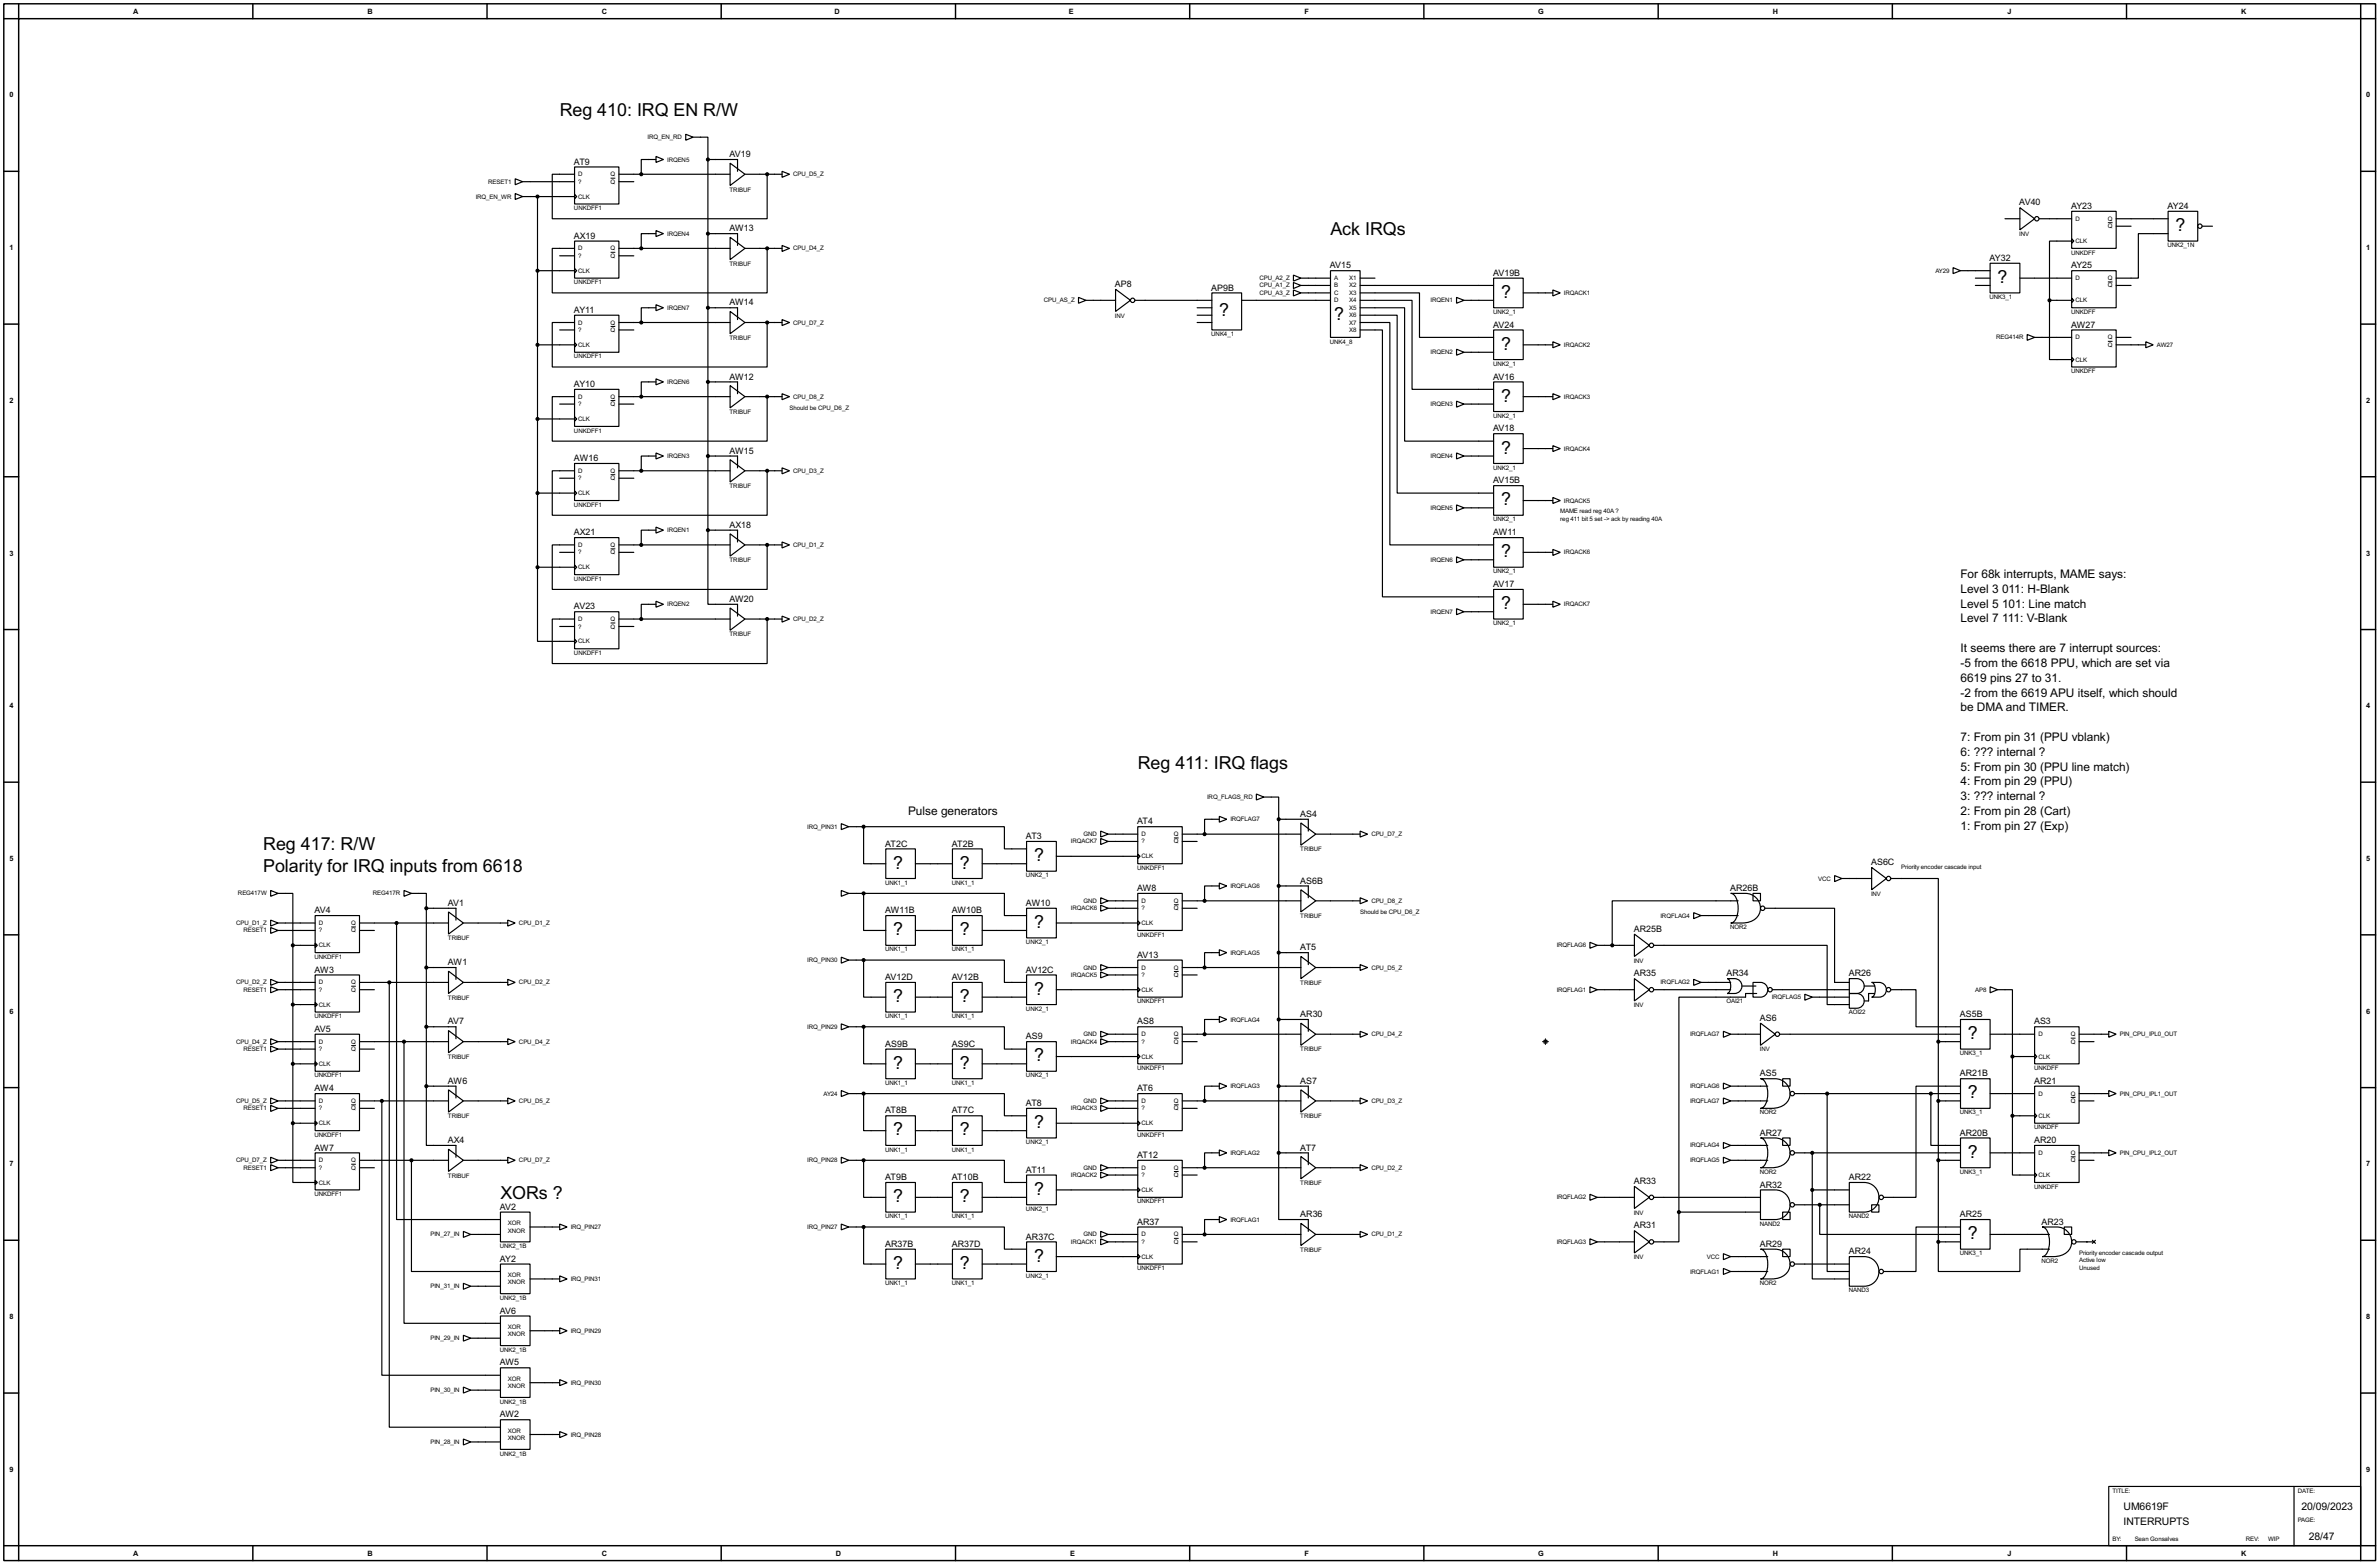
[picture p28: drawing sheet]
<svg xmlns="http://www.w3.org/2000/svg" width="815mm" height="536mm" viewBox="0 0 815 536" stroke-linecap="round" stroke-linejoin="round" font-family="sans-serif">
<defs><g id="words">
<g font-size="6.9">
<text x="191.8" y="39.8">Reg 410: IRQ EN R/W</text>
<text x="456" y="80.4">Ack IRQs</text>
<text x="745.5" y="79.2">?</text>
<text x="684.6" y="96.9">?</text>
<text x="514.4" y="102.1">?</text>
<text x="417.9" y="108.4">?</text>
<text x="457.3" y="109.6">?</text>
<text x="514.4" y="119.9">?</text>
<text x="514.4" y="137.6">?</text>
<text x="514.4" y="155.4">?</text>
<text x="514.4" y="173.1">?</text>
<text x="514.4" y="191">?</text>
<text x="514.4" y="208.8">?</text>
<text x="389.9" y="263.4">Reg 411: IRQ flags</text>
<text x="90.2" y="291.3">Reg 417: R/W</text>
<text x="90.2" y="298.9">Polarity for IRQ inputs from 6618</text>
<text x="306.1" y="297.7">?</text>
<text x="329" y="297.7">?</text>
<text x="354.4" y="295.1">?</text>
<text x="354.4" y="318">?</text>
<text x="306.1" y="320.5">?</text>
<text x="329" y="320.5">?</text>
<text x="354.4" y="340.8">?</text>
<text x="306.1" y="343.4">?</text>
<text x="329" y="343.4">?</text>
<text x="674.4" y="356.1">?</text>
<text x="354.4" y="363.7">?</text>
<text x="306.1" y="366.2">?</text>
<text x="329" y="366.2">?</text>
<text x="674.4" y="376.4">?</text>
<text x="306.1" y="389.1">?</text>
<text x="329" y="389.1">?</text>
<text x="354.4" y="386.6">?</text>
<text x="674.4" y="396.7">?</text>
<text x="171.5" y="410.6">XORs ?</text>
<text x="306.1" y="412">?</text>
<text x="329" y="412">?</text>
<text x="354.4" y="409.4">?</text>
<text x="674.4" y="424.7">?</text>
<text x="306.1" y="434.8">?</text>
<text x="329" y="434.8">?</text>
<text x="354.4" y="432.3">?</text>
</g>
<g font-size="4.6">
<text x="671.9" y="198">For 68k interrupts, MAME says:</text>
<text x="671.9" y="203.1">Level 3</text>
<text x="686.1" y="203.1">011: H-Blank</text>
<text x="671.9" y="208.2">Level 5</text>
<text x="686.1" y="208.2">101: Line match</text>
<text x="671.9" y="213.3">Level 7</text>
<text x="686.1" y="213.3">111: V-Blank</text>
<text x="671.9" y="223.4">It seems there are 7 interrupt sources:</text>
<text x="671.9" y="228.5">-5 from the 6618 PPU, which are set via</text>
<text x="671.9" y="233.6">6619 pins 27 to 31.</text>
<text x="671.9" y="238.7">-2 from the 6619 APU itself, which should</text>
<text x="671.9" y="243.7">be DMA and TIMER.</text>
<text x="671.9" y="253.9">7: From pin 31 (PPU vblank)</text>
<text x="671.9" y="259">6: ??? internal ?</text>
<text x="671.9" y="264.1">5: From pin 30 (PPU line match)</text>
<text x="671.9" y="269.1">4: From pin 29 (PPU)</text>
<text x="671.9" y="274.2">3: ??? internal ?</text>
<text x="311.2" y="279.3">Pulse generators</text>
<text x="671.9" y="279.3">2: From pin 28 (Cart)</text>
<text x="671.9" y="284.4">1: From pin 27 (Exp)</text>
</g>
<g font-size="4">
<text x="727.8" y="517.5">UM6619F</text>
<text x="788.7" y="517.5">20/09/2023</text>
<text x="727.8" y="522.5">INTERRUPTS</text>
<text x="791.3" y="527.6">28/47</text>
</g>
<g font-size="3.4">
<text x="250" y="53.8">AV19</text>
<text x="196.7" y="56.4">AT9</text>
<text x="692" y="70.4">AV40</text>
<text x="709.8" y="71.6">AY23</text>
<text x="742.8" y="71.6">AY24</text>
<text x="196.7" y="81.8">AX19</text>
<text x="250" y="79.2">AW13</text>
<text x="681.8" y="89.4">AY32</text>
<text x="455.8" y="92">AV15</text>
<text x="511.7" y="94.5">AV19B</text>
<text x="709.8" y="92">AY25</text>
<text x="382.1" y="98.3">AP8</text>
<text x="415.1" y="99.5">AP9B</text>
<text x="196.7" y="107.2">AY11</text>
<text x="250" y="104.7">AW14</text>
<text x="511.7" y="112.2">AV24</text>
<text x="709.8" y="112.2">AW27</text>
<text x="250" y="130.1">AW12</text>
<text x="511.7" y="130.1">AV16</text>
<text x="196.7" y="132.6">AY10</text>
<text x="511.7" y="147.8">AV18</text>
<text x="250" y="155.5">AW15</text>
<text x="196.7" y="158">AW16</text>
<text x="511.7" y="165.6">AV15B</text>
<text x="196.7" y="183.4">AX21</text>
<text x="250" y="180.9">AX18</text>
<text x="511.7" y="183.4">AW11</text>
<text x="511.7" y="201.2">AV17</text>
<text x="196.7" y="208.8">AV23</text>
<text x="250" y="206.3">AW20</text>
<text x="445.6" y="279.9">AS4</text>
<text x="351.6" y="287.5">AT3</text>
<text x="389.7" y="282.5">AT4</text>
<text x="303.4" y="290.1">AT2C</text>
<text x="326.2" y="290.1">AT2B</text>
<text x="641.2" y="296.4">AS6C</text>
<text x="389.7" y="305.3">AW8</text>
<text x="445.6" y="302.8">AS6B</text>
<text x="592.9" y="305.3">AR26B</text>
<text x="153.5" y="310.4">AV1</text>
<text x="351.6" y="310.4">AW10</text>
<text x="107.8" y="312.9">AV4</text>
<text x="303.4" y="312.9">AW11B</text>
<text x="326.2" y="312.9">AW10B</text>
<text x="559.9" y="319.3">AR25B</text>
<text x="389.7" y="328.2">AV13</text>
<text x="445.6" y="325.6">AT5</text>
<text x="107.8" y="333.3">AW3</text>
<text x="153.5" y="330.7">AW1</text>
<text x="303.4" y="335.8">AV12D</text>
<text x="326.2" y="335.8">AV12B</text>
<text x="351.6" y="333.3">AV12C</text>
<text x="559.9" y="334.5">AR35</text>
<text x="591.7" y="334.5">AR34</text>
<text x="633.6" y="334.5">AR26</text>
<text x="107.8" y="353.6">AV5</text>
<text x="153.5" y="351">AV7</text>
<text x="389.7" y="351">AS8</text>
<text x="445.6" y="348.5">AR30</text>
<text x="603.1" y="349.8">AS6</text>
<text x="671.7" y="348.5">AS5B</text>
<text x="697.1" y="351">AS3</text>
<text x="303.4" y="358.7">AS9B</text>
<text x="326.2" y="358.7">AS9C</text>
<text x="351.6" y="356.1">AS9</text>
<text x="153.5" y="371.4">AW6</text>
<text x="445.6" y="371.4">AS7</text>
<text x="603.1" y="368.8">AS5</text>
<text x="671.7" y="368.8">AR21B</text>
<text x="697.1" y="371.4">AR21</text>
<text x="107.8" y="373.9">AW4</text>
<text x="389.7" y="373.9">AT6</text>
<text x="303.4" y="381.5">AT8B</text>
<text x="326.2" y="381.5">AT7C</text>
<text x="351.6" y="379">AT8</text>
<text x="603.1" y="389.1">AR27</text>
<text x="671.7" y="389.1">AR20B</text>
<text x="107.8" y="394.2">AW7</text>
<text x="153.5" y="391.7">AX4</text>
<text x="445.6" y="394.2">AT7</text>
<text x="697.1" y="391.7">AR20</text>
<text x="351.6" y="401.8">AT11</text>
<text x="389.7" y="396.8">AT12</text>
<text x="303.4" y="404.4">AT9B</text>
<text x="326.2" y="404.4">AT10B</text>
<text x="559.9" y="405.7">AR33</text>
<text x="603.1" y="406.9">AR32</text>
<text x="633.6" y="404.4">AR22</text>
<text x="171.3" y="414.5">AV2</text>
<text x="389.7" y="419.6">AR37</text>
<text x="445.6" y="417.1">AR36</text>
<text x="671.7" y="417.1">AR25</text>
<text x="699.6" y="419.6">AR23</text>
<text x="351.6" y="424.7">AR37C</text>
<text x="559.9" y="420.9">AR31</text>
<text x="303.4" y="427.2">AR37B</text>
<text x="326.2" y="427.2">AR37D</text>
<text x="603.1" y="427.2">AR29</text>
<text x="633.6" y="429.8">AR24</text>
<text x="171.3" y="432.3">AY2</text>
<text x="171.3" y="450.1">AV6</text>
<text x="171.3" y="467.9">AW5</text>
<text x="171.3" y="485.7">AW2</text>
</g>
<g font-size="2.8">
<text x="45.7" y="4.7">A</text>
<text x="126" y="4.7">B</text>
<text x="206.2" y="4.7">C</text>
<text x="286" y="4.7">D</text>
<text x="366.3" y="4.7">E</text>
<text x="447.1" y="4.7">F</text>
<text x="527.2" y="4.7">G</text>
<text x="607.5" y="4.7">H</text>
<text x="688" y="4.7">J</text>
<text x="768.1" y="4.7">K</text>
<text x="3.2" y="33.4">0</text>
<text x="810.9" y="33.4">0</text>
<text x="3.2" y="85.7">1</text>
<text x="810.9" y="85.7">1</text>
<text x="3.2" y="138.1">2</text>
<text x="810.9" y="138.1">2</text>
<text x="3.2" y="190.4">3</text>
<text x="810.9" y="190.4">3</text>
<text x="3.2" y="242.7">4</text>
<text x="810.9" y="242.7">4</text>
<text x="3.2" y="295">5</text>
<text x="810.9" y="295">5</text>
<text x="3.2" y="347.4">6</text>
<text x="810.9" y="347.4">6</text>
<text x="3.2" y="399.7">7</text>
<text x="810.9" y="399.7">7</text>
<text x="3.2" y="452">8</text>
<text x="810.9" y="452">8</text>
<text x="3.2" y="504.3">9</text>
<text x="810.9" y="504.3">9</text>
<text x="45.7" y="533">A</text>
<text x="126" y="533">B</text>
<text x="206.2" y="533">C</text>
<text x="286.5" y="533">D</text>
<text x="366.8" y="533">E</text>
<text x="447.1" y="533">F</text>
<text x="527.2" y="533">G</text>
<text x="607.5" y="533">H</text>
<text x="688" y="533">J</text>
<text x="768.1" y="533">K</text>
</g>
<g font-size="2.4">
<text x="222" y="47.7">IRQ_EN_RD</text>
<text x="228.7" y="55.4">IRQEN5</text>
<text x="167.3" y="62.9">RESET1</text>
<text x="198.2" y="60.4">D</text>
<text x="198.2" y="62.9">?</text>
<text x="209.3" y="62.9">Q</text>
<text x="209.3" y="60.4">Q</text>
<text x="250" y="65.6">TRIBUF</text>
<text x="271.8" y="60.4">CPU_D5_Z</text>
<text x="163.1" y="68.1">IRQ_EN_WR</text>
<text x="196.7" y="72">UNKDFF1</text>
<text x="198.2" y="68.1">CLK</text>
<text x="711.3" y="75.6">D</text>
<text x="722.4" y="75.6">Q</text>
<text x="228.7" y="80.8">IRQEN4</text>
<text x="692" y="80.9">INV</text>
<text x="711.3" y="83.3">CLK</text>
<text x="722.4" y="78.2">Q</text>
<text x="198.2" y="85.8">D</text>
<text x="198.2" y="88.3">?</text>
<text x="209.3" y="88.3">Q</text>
<text x="209.3" y="85.8">Q</text>
<text x="271.8" y="85.8">CPU_D4_Z</text>
<text x="709.8" y="87.2">UNKDFF</text>
<text x="742.8" y="84.7">UNK2_1N</text>
<text x="198.2" y="93.5">CLK</text>
<text x="250" y="91">TRIBUF</text>
<text x="431.6" y="96">CPU_A2_Z</text>
<text x="457.3" y="96">A</text>
<text x="462.4" y="96">X1</text>
<text x="663.3" y="93.5">AY29</text>
<text x="711.3" y="96">D</text>
<text x="722.4" y="96">Q</text>
<text x="196.7" y="97.4">UNKDFF1</text>
<text x="431.6" y="98.5">CPU_A1_Z</text>
<text x="431.6" y="101">CPU_A3_Z</text>
<text x="457.3" y="98.5">B</text>
<text x="457.3" y="101">C</text>
<text x="462.4" y="98.5">X2</text>
<text x="462.4" y="101">X3</text>
<text x="536" y="101">IRQACK1</text>
<text x="722.4" y="98.5">Q</text>
<text x="228.7" y="106.2">IRQEN7</text>
<text x="357.8" y="103.6">CPU_AS_Z</text>
<text x="457.3" y="103.6">D</text>
<text x="462.4" y="103.6">X4</text>
<text x="462.4" y="106.2">X5</text>
<text x="490.3" y="103.6">IRQEN1</text>
<text x="511.7" y="107.6">UNK2_1</text>
<text x="681.8" y="102.4">UNK3_1</text>
<text x="709.8" y="107.6">UNKDFF</text>
<text x="711.3" y="103.6">CLK</text>
<text x="198.2" y="111.2">D</text>
<text x="198.2" y="113.7">?</text>
<text x="209.3" y="113.7">Q</text>
<text x="209.3" y="111.2">Q</text>
<text x="271.8" y="111.2">CPU_D7_Z</text>
<text x="382.1" y="108.8">INV</text>
<text x="462.4" y="108.7">X6</text>
<text x="462.4" y="111.2">X7</text>
<text x="462.4" y="113.7">X8</text>
<text x="198.2" y="118.9">CLK</text>
<text x="250" y="116.4">TRIBUF</text>
<text x="415.1" y="115.1">UNK4_1</text>
<text x="455.8" y="117.7">UNK4_8</text>
<text x="536" y="118.9">IRQACK2</text>
<text x="684.1" y="116.3">REG414R</text>
<text x="711.3" y="116.3">D</text>
<text x="722.4" y="118.9">Q</text>
<text x="722.4" y="116.3">Q</text>
<text x="739.2" y="118.9">AW27</text>
<text x="196.7" y="122.8">UNKDFF1</text>
<text x="490.3" y="121.4">IRQEN2</text>
<text x="511.7" y="125.3">UNK2_1</text>
<text x="711.3" y="123.9">CLK</text>
<text x="228.7" y="131.6">IRQEN6</text>
<text x="709.8" y="127.8">UNKDFF</text>
<text x="198.2" y="136.6">D</text>
<text x="209.3" y="136.6">Q</text>
<text x="271.8" y="136.6">CPU_D8_Z</text>
<text x="536" y="136.6">IRQACK3</text>
<text x="198.2" y="139.1">?</text>
<text x="209.3" y="139.1">Q</text>
<text x="250" y="141.8">TRIBUF</text>
<text x="270.6" y="140.4">Should be CPU_D6_Z</text>
<text x="490.3" y="139.1">IRQEN3</text>
<text x="511.7" y="143.1">UNK2_1</text>
<text x="196.7" y="148.2">UNKDFF1</text>
<text x="198.2" y="144.3">CLK</text>
<text x="536" y="154.4">IRQACK4</text>
<text x="228.7" y="157">IRQEN3</text>
<text x="490.3" y="157">IRQEN4</text>
<text x="511.7" y="160.9">UNK2_1</text>
<text x="198.2" y="162">D</text>
<text x="198.2" y="164.5">?</text>
<text x="209.3" y="164.5">Q</text>
<text x="209.3" y="162">Q</text>
<text x="250" y="167.2">TRIBUF</text>
<text x="271.8" y="162">CPU_D3_Z</text>
<text x="196.7" y="173.6">UNKDFF1</text>
<text x="198.2" y="169.7">CLK</text>
<text x="536" y="172.2">IRQACK5</text>
<text x="490.3" y="174.7">IRQEN5</text>
<text x="511.7" y="178.7">UNK2_1</text>
<text x="534.7" y="175.9">MAME read reg 40A?</text>
<text x="534.7" y="178.5">reg 411 bit 5 set -&gt; ack by reading 40A</text>
<text x="228.7" y="182.4">IRQEN1</text>
<text x="198.2" y="187.4">D</text>
<text x="198.2" y="190">?</text>
<text x="209.3" y="190">Q</text>
<text x="209.3" y="187.4">Q</text>
<text x="271.8" y="187.4">CPU_D1_Z</text>
<text x="536" y="190">IRQACK6</text>
<text x="198.2" y="195.1">CLK</text>
<text x="250" y="192.7">TRIBUF</text>
<text x="490.3" y="192.5">IRQEN6</text>
<text x="511.7" y="196.5">UNK2_1</text>
<text x="196.7" y="199">UNKDFF1</text>
<text x="228.7" y="207.8">IRQEN2</text>
<text x="536" y="207.8">IRQACK7</text>
<text x="198.2" y="212.8">D</text>
<text x="198.2" y="215.4">?</text>
<text x="209.3" y="215.4">Q</text>
<text x="209.3" y="212.8">Q</text>
<text x="271.8" y="212.8">CPU_D2_Z</text>
<text x="490.3" y="210.3">IRQEN7</text>
<text x="511.7" y="214.2">UNK2_1</text>
<text x="198.2" y="220.5">CLK</text>
<text x="250" y="218.1">TRIBUF</text>
<text x="196.7" y="224.4">UNKDFF1</text>
<text x="413.7" y="273.8">IRQ_FLAGS_RD</text>
<text x="421.7" y="281.4">IRQFLAG7</text>
<text x="276.7" y="284">IRQ_PIN31</text>
<text x="371.4" y="286.5">GND</text>
<text x="391.2" y="286.5">D</text>
<text x="402.3" y="286.5">Q</text>
<text x="470" y="286.5">CPU_D7_Z</text>
<text x="367" y="289">IRQACK7</text>
<text x="391.2" y="289">?</text>
<text x="402.3" y="289">Q</text>
<text x="445.6" y="291.7">TRIBUF</text>
<text x="389.7" y="298.1">UNKDFF1</text>
<text x="391.2" y="294.1">CLK</text>
<text x="651.6" y="297.9">Priority encoder cascade input</text>
<text x="303.4" y="303.1">UNK1_1</text>
<text x="326.2" y="303.1">UNK1_1</text>
<text x="351.6" y="300.6">UNK2_1</text>
<text x="421.7" y="304.3">IRQFLAG6</text>
<text x="623.1" y="301.7">VCC</text>
<text x="81.6" y="306.8">REG417W</text>
<text x="127.8" y="306.8">REG417R</text>
<text x="367" y="311.9">IRQACK6</text>
<text x="371.4" y="309.4">GND</text>
<text x="391.2" y="309.4">D</text>
<text x="391.2" y="311.9">?</text>
<text x="402.3" y="311.9">Q</text>
<text x="402.3" y="309.4">Q</text>
<text x="470" y="309.4">CPU_D8_Z</text>
<text x="641.2" y="307">INV</text>
<text x="80.9" y="317">CPU_D1_Z</text>
<text x="109.3" y="317">D</text>
<text x="120.4" y="317">Q</text>
<text x="177.9" y="317">CPU_D1_Z</text>
<text x="391.2" y="317">CLK</text>
<text x="445.6" y="314.6">TRIBUF</text>
<text x="466.1" y="313.1">Should be CPU_D6_Z</text>
<text x="569.1" y="314.4">IRQFLAG4</text>
<text x="83.5" y="319.5">RESET1</text>
<text x="109.3" y="319.5">?</text>
<text x="120.4" y="319.5">Q</text>
<text x="153.5" y="322.2">TRIBUF</text>
<text x="351.6" y="323.5">UNK2_1</text>
<text x="389.7" y="320.9">UNKDFF1</text>
<text x="592.9" y="318.4">NOR2</text>
<text x="107.8" y="328.5">UNKDFF1</text>
<text x="109.3" y="324.6">CLK</text>
<text x="276.7" y="329.7">IRQ_PIN30</text>
<text x="303.4" y="326">UNK1_1</text>
<text x="326.2" y="326">UNK1_1</text>
<text x="421.7" y="327.1">IRQFLAG5</text>
<text x="533.5" y="324.6">IRQFLAG6</text>
<text x="559.9" y="329.8">INV</text>
<text x="367" y="334.8">IRQACK5</text>
<text x="371.4" y="332.2">GND</text>
<text x="391.2" y="332.2">D</text>
<text x="391.2" y="334.8">?</text>
<text x="402.3" y="334.8">Q</text>
<text x="402.3" y="332.2">Q</text>
<text x="470" y="332.2">CPU_D5_Z</text>
<text x="80.9" y="337.3">CPU_D2_Z</text>
<text x="83.5" y="339.8">RESET1</text>
<text x="109.3" y="337.3">D</text>
<text x="109.3" y="339.8">?</text>
<text x="120.4" y="339.8">Q</text>
<text x="120.4" y="337.3">Q</text>
<text x="177.9" y="337.3">CPU_D2_Z</text>
<text x="391.2" y="339.8">CLK</text>
<text x="445.6" y="337.4">TRIBUF</text>
<text x="533.5" y="339.8">IRQFLAG1</text>
<text x="569.1" y="337.3">IRQFLAG2</text>
<text x="676.9" y="339.8">AP8</text>
<text x="109.3" y="344.9">CLK</text>
<text x="153.5" y="342.5">TRIBUF</text>
<text x="351.6" y="346.3">UNK2_1</text>
<text x="389.7" y="343.8">UNKDFF1</text>
<text x="559.9" y="345.1">INV</text>
<text x="591.7" y="343.8">OAI21</text>
<text x="607.2" y="342.4">IRQFLAG5</text>
<text x="633.6" y="347.6">AOI22</text>
<text x="107.8" y="348.9">UNKDFF1</text>
<text x="276.7" y="352.5">IRQ_PIN29</text>
<text x="303.4" y="348.9">UNK1_1</text>
<text x="326.2" y="348.9">UNK1_1</text>
<text x="421.7" y="350">IRQFLAG4</text>
<text x="80.9" y="357.6">CPU_D4_Z</text>
<text x="109.3" y="357.6">D</text>
<text x="120.4" y="357.6">Q</text>
<text x="177.9" y="357.6">CPU_D4_Z</text>
<text x="367" y="357.6">IRQACK4</text>
<text x="371.4" y="355.1">GND</text>
<text x="391.2" y="355.1">D</text>
<text x="391.2" y="357.6">?</text>
<text x="402.3" y="357.6">Q</text>
<text x="402.3" y="355.1">Q</text>
<text x="470" y="355.1">CPU_D4_Z</text>
<text x="579.2" y="355.1">IRQFLAG7</text>
<text x="698.6" y="355.1">D</text>
<text x="709.7" y="357.6">Q</text>
<text x="709.7" y="355.1">Q</text>
<text x="726.5" y="355.1">PIN_CPU_IPL0_OUT</text>
<text x="83.5" y="360.2">RESET1</text>
<text x="109.3" y="365.2">CLK</text>
<text x="109.3" y="360.2">?</text>
<text x="120.4" y="360.2">Q</text>
<text x="153.5" y="362.8">TRIBUF</text>
<text x="391.2" y="362.7">CLK</text>
<text x="445.6" y="360.3">TRIBUF</text>
<text x="603.1" y="360.3">INV</text>
<text x="671.7" y="361.6">UNK3_1</text>
<text x="698.6" y="362.7">CLK</text>
<text x="107.8" y="369.2">UNKDFF1</text>
<text x="303.4" y="371.7">UNK1_1</text>
<text x="326.2" y="371.7">UNK1_1</text>
<text x="351.6" y="369.2">UNK2_1</text>
<text x="389.7" y="366.6">UNKDFF1</text>
<text x="697.1" y="366.6">UNKDFF</text>
<text x="80.9" y="377.9">CPU_D5_Z</text>
<text x="109.3" y="377.9">D</text>
<text x="120.4" y="377.9">Q</text>
<text x="177.9" y="377.9">CPU_D5_Z</text>
<text x="282.3" y="375.4">AY24</text>
<text x="371.4" y="377.9">GND</text>
<text x="391.2" y="377.9">D</text>
<text x="402.3" y="377.9">Q</text>
<text x="421.7" y="372.9">IRQFLAG3</text>
<text x="470" y="377.9">CPU_D3_Z</text>
<text x="579.2" y="377.9">IRQFLAG7</text>
<text x="579.2" y="372.9">IRQFLAG6</text>
<text x="698.6" y="375.4">D</text>
<text x="709.7" y="377.9">Q</text>
<text x="709.7" y="375.4">Q</text>
<text x="726.5" y="375.4">PIN_CPU_IPL1_OUT</text>
<text x="83.5" y="380.5">RESET1</text>
<text x="109.3" y="380.5">?</text>
<text x="120.4" y="380.5">Q</text>
<text x="153.5" y="383.1">TRIBUF</text>
<text x="367" y="380.5">IRQACK3</text>
<text x="391.2" y="380.5">?</text>
<text x="402.3" y="380.5">Q</text>
<text x="445.6" y="383.1">TRIBUF</text>
<text x="603.1" y="381.9">NOR2</text>
<text x="671.7" y="381.9">UNK3_1</text>
<text x="698.6" y="383">CLK</text>
<text x="107.8" y="389.5">UNKDFF1</text>
<text x="109.3" y="385.6">CLK</text>
<text x="389.7" y="389.5">UNKDFF1</text>
<text x="391.2" y="385.6">CLK</text>
<text x="697.1" y="387">UNKDFF</text>
<text x="303.4" y="394.6">UNK1_1</text>
<text x="326.2" y="394.6">UNK1_1</text>
<text x="351.6" y="392">UNK2_1</text>
<text x="421.7" y="395.7">IRQFLAG2</text>
<text x="579.2" y="393.2">IRQFLAG4</text>
<text x="698.6" y="395.7">D</text>
<text x="709.7" y="395.7">Q</text>
<text x="726.5" y="395.7">PIN_CPU_IPL2_OUT</text>
<text x="80.9" y="398.3">CPU_D7_Z</text>
<text x="83.5" y="400.8">RESET1</text>
<text x="109.3" y="398.3">D</text>
<text x="109.3" y="400.8">?</text>
<text x="120.4" y="400.8">Q</text>
<text x="120.4" y="398.3">Q</text>
<text x="177.9" y="398.3">CPU_D7_Z</text>
<text x="276.7" y="398.3">IRQ_PIN28</text>
<text x="371.4" y="400.8">GND</text>
<text x="391.2" y="400.8">D</text>
<text x="402.3" y="400.8">Q</text>
<text x="470" y="400.8">CPU_D2_Z</text>
<text x="579.2" y="398.3">IRQFLAG5</text>
<text x="709.7" y="398.3">Q</text>
<text x="109.3" y="405.9">CLK</text>
<text x="153.5" y="403.5">TRIBUF</text>
<text x="367" y="403.3">IRQACK2</text>
<text x="391.2" y="403.3">?</text>
<text x="402.3" y="403.3">Q</text>
<text x="445.6" y="406">TRIBUF</text>
<text x="603.1" y="402.2">NOR2</text>
<text x="671.7" y="402.2">UNK3_1</text>
<text x="697.1" y="407.3">UNKDFF</text>
<text x="698.6" y="403.3">CLK</text>
<text x="107.8" y="409.8">UNKDFF1</text>
<text x="389.7" y="412.4">UNKDFF1</text>
<text x="391.2" y="408.4">CLK</text>
<text x="533.5" y="411">IRQFLAG2</text>
<text x="174" y="419.8">XOR</text>
<text x="303.4" y="417.4">UNK1_1</text>
<text x="326.2" y="417.4">UNK1_1</text>
<text x="351.6" y="414.9">UNK2_1</text>
<text x="421.7" y="418.6">IRQFLAG1</text>
<text x="559.9" y="416.2">INV</text>
<text x="603.1" y="420">NAND2</text>
<text x="633.6" y="417.4">NAND2</text>
<text x="147.6" y="423.7">PIN_27_IN</text>
<text x="174" y="422.3">XNOR</text>
<text x="195.6" y="421.1">IRQ_PIN27</text>
<text x="276.7" y="421.1">IRQ_PIN27</text>
<text x="371.4" y="423.7">GND</text>
<text x="391.2" y="423.7">D</text>
<text x="402.3" y="423.7">Q</text>
<text x="470" y="423.7">CPU_D1_Z</text>
<text x="171.3" y="427.6">UNK2_1B</text>
<text x="367" y="426.2">IRQACK1</text>
<text x="391.2" y="431.3">CLK</text>
<text x="391.2" y="426.2">?</text>
<text x="402.3" y="426.2">Q</text>
<text x="445.6" y="428.9">TRIBUF</text>
<text x="533.5" y="426.2">IRQFLAG3</text>
<text x="559.9" y="431.4">INV</text>
<text x="585" y="431.3">VCC</text>
<text x="671.7" y="430.1">UNK3_1</text>
<text x="712.5" y="429.9">Priority encoder cascade output</text>
<text x="174" y="437.6">XOR</text>
<text x="351.6" y="437.8">UNK2_1</text>
<text x="389.7" y="435.2">UNKDFF1</text>
<text x="579.2" y="436.4">IRQFLAG1</text>
<text x="699.6" y="432.7">NOR2</text>
<text x="712.5" y="432.5">Active low</text>
<text x="712.5" y="435">Unused</text>
<text x="147.6" y="441.4">PIN_31_IN</text>
<text x="174" y="440.1">XNOR</text>
<text x="195.6" y="438.9">IRQ_PIN31</text>
<text x="303.4" y="440.3">UNK1_1</text>
<text x="326.2" y="440.3">UNK1_1</text>
<text x="603.1" y="440.3">NOR2</text>
<text x="633.6" y="442.8">NAND3</text>
<text x="171.3" y="445.4">UNK2_1B</text>
<text x="174" y="455.3">XOR</text>
<text x="147.6" y="459.2">PIN_29_IN</text>
<text x="174" y="457.9">XNOR</text>
<text x="195.6" y="456.7">IRQ_PIN29</text>
<text x="171.3" y="463.2">UNK2_1B</text>
<text x="174" y="473.1">XOR</text>
<text x="147.6" y="477">PIN_30_IN</text>
<text x="174" y="475.7">XNOR</text>
<text x="195.6" y="474.5">IRQ_PIN30</text>
<text x="171.3" y="480.9">UNK2_1B</text>
<text x="174" y="490.9">XOR</text>
<text x="147.6" y="494.8">PIN_28_IN</text>
<text x="174" y="493.4">XNOR</text>
<text x="195.6" y="492.2">IRQ_PIN28</text>
<text x="171.3" y="498.7">UNK2_1B</text>
<text x="724" y="511.5">TITLE:</text>
<text x="787.5" y="511.5">DATE:</text>
<text x="787.5" y="521.6">PAGE:</text>
<text x="724" y="528">BY:</text>
<text x="731.6" y="528">Sean Gonsalves</text>
<text x="769.7" y="528">REV:</text>
<text x="777.3" y="528">WIP</text>
</g>
</g></defs>
<g fill="none" stroke="#000" stroke-width=".5">
<path d="M1.3 1.3h812.8v533.4h-812.8zM6.4 6.4h802.6v523.2h-802.6zM6.4 1.3v5.1h-5.1M86.7 1.3v5.1M166.9 1.3v5.1M247.2 1.3v5.1M327.5 1.3v5.1M407.7 1.3v5.1M488 1.3v5.1M568.3 1.3v5.1M648.5 1.3v5.1M728.8 1.3v5.1"/>
<path d="M809 1.3v5.1h5.1M1.3 58.7h5.1M809 58.7h5.1M1.3 111.1h5.1M809 111.1h5.1M1.3 163.4h5.1M809 163.4h5.1M1.3 215.7h5.1M809 215.7h5.1M1.3 268h5.1M809 268h5.1M1.3 320.3h5.1"/>
<path d="M809 320.3h5.1M1.3 372.7h5.1M809 372.7h5.1M1.3 425h5.1M809 425h5.1M1.3 477.3h5.1M809 477.3h5.1M1.3 529.6h5.1v5.1M86.7 529.6v5.1M166.9 529.6v5.1M247.2 529.6v5.1M327.5 529.6v5.1"/>
<path d="M407.7 529.6v5.1M488 529.6v5.1M568.3 529.6v5.1M648.5 529.6v5.1M728.8 529.6v5.1M814.1 529.6h-5.1v5.1"/>
</g>
<g fill="none" stroke="#000" stroke-width=".4">
<path d="M196.9 57.2h15.2v12.7h-15.2zM196.9 59.7h-7.6v15.3h73.6v-15.3M212.1 59.7h38.1M224.8 53.6l2.6 1.1-2.6 1zM224.8 54.7h-5v5M235 46l2.5 1-2.5 1.1zM237.5 47h5.1v7.7M242.6 54.7v127M242.6 54.7h10.2v4M250.2 55.9l5.1 3.8-5.1 3.9zM255.3 59.7h12.7M268 58.7l2.6 1-2.6 1.1z"/>
<path d="M176.6 66.3l2.5 1.1-2.5 1zM176.6 61.3l2.5 1-2.5 1zM179.1 67.4h17.8M179.1 62.3h17.8M184.2 67.4v127M196.9 66.6l.8 .8-.8 .7zM212.1 62.3h5.1M224.8 79l2.6 1.1-2.6 1zM687.1 75h5.1M692.2 71.2l5.1 3.8-5.1 3.8zM698.8 75h11.2M710 72.4h15.2v12.7h-15.2z"/>
<path d="M725.2 75h17.8M725.2 77.5h5.1M743 72.4h10.2v10.2h-10.2zM754.7 77.5h3.5M184.2 92.8h12.7M191.8 87.7h5.1M196.9 82.6h15.2v12.7h-15.2zM196.9 92l.8 .8-.8 .7zM196.9 85.1h-7.6v15.3h73.6v-15.3M212.1 85.1h38.1M212.1 87.7h5.1M224.8 80.1h-5v5"/>
<path d="M242.6 80.1h10.2v4M250.2 81.3l5.1 3.8-5.1 3.9zM255.3 85.1h12.7M268 84.1l2.6 1-2.6 1.1zM382.3 99.1l5.1 3.8-5.1 3.8zM443.3 94.3l2.5 1-2.5 1zM443.3 96.8l2.5 1-2.5 1.1zM443.3 99.4l2.5 1-2.5 1zM445.8 95.3h10.2M445.8 97.8h10.2M456 92.8h10.1v22.8h-10.1zM466.1 95.3h5.1"/>
<path d="M466.1 97.8h45.8M511.9 95.3h10.1v10.2h-10.1zM532.2 99.4l2.5 1-2.5 1zM669.3 91.7l2.6 1.1-2.6 1zM671.9 92.8h10.1M677 95.3h5M677 97.8h5M682 90.2h10.2v10.2h-10.2zM692.2 95.3h17.8M710 92.8h15.2v12.7h-15.2zM710 81.8l.7 .8-.7 .8zM710 82.6h-7.6v20.3"/>
<path d="M725.2 97.8h5.1M743 80.1h-10.2v15.2h-7.6M184.2 118.2h12.7M191.8 113.1h5.1M196.9 108h15.2v12.7h-15.2zM196.9 117.4l.8 .8-.8 .7zM196.9 110.5h-7.6v15.3h73.6v-15.3M212.1 110.5h38.1M212.1 113.1h5.1M224.8 104.4l2.6 1.1-2.6 1zM224.8 105.5h-5v5M242.6 105.5h10.2v4"/>
<path d="M250.2 106.7l5.1 3.8-5.1 3.9zM255.3 110.5h12.7M268 109.5l2.6 1-2.6 1.1zM369.6 101.9l2.6 1-2.6 1zM372.2 102.9h10.1M388.9 102.9h26.4M410.3 105.5h5M410.3 110.5h5M410.3 108h5M415.3 100.4h10.2v12.7h-10.2zM425.5 102.9h30.5M445.8 100.4h10.2"/>
<path d="M466.1 100.4h20.4v15.2h25.4M466.1 102.9h17.8v30.5h28M466.1 105.5h15.3v45.7h30.5M466.1 108h12.7v61h33.1M466.1 110.5h10.2v76.2h35.6M466.1 113.1h7.7v91.4h38.1M499.2 101.9l2.5 1-2.5 1zM499.2 119.7l2.5 1-2.5 1zM501.7 102.9h10.2M511.9 113.1h10.1v10.1h-10.1zM522 118.2h10.2M522 100.4h10.2"/>
<path d="M532.2 117.1l2.5 1.1-2.5 1zM694.7 114.6l2.6 1-2.6 1zM697.3 115.6h12.7M702.4 102.9v20.3h7.6M702.4 102.9h7.6M710 102.2l.7 .7-.7 .8zM710 113.1h15.2v12.7h-15.2zM725.2 118.2h10.2M725.2 115.6h5.1M735.4 117.1l2.5 1.1-2.5 1zM191.8 138.5h5.1M196.9 133.4h15.2v12.7h-15.2z"/>
<path d="M196.9 135.9h-7.6v15.3h73.6v-15.3M212.1 135.9h38.1M212.1 138.5h5.1M224.8 129.8l2.6 1.1-2.6 1zM224.8 130.9h-5v5M242.6 130.9h10.2v4M250.2 132.1l5.1 3.8-5.1 3.9zM255.3 135.9h12.7M268 134.9l2.6 1-2.6 1.1zM499.2 137.5l2.5 1-2.5 1zM501.7 138.5h10.2M501.7 120.7h10.2"/>
<path d="M511.9 130.9h10.1v10.1h-10.1zM522 135.9h10.2M532.2 134.9l2.5 1-2.5 1.1zM710 122.5l.7 .7-.7 .8zM184.2 143.6h12.7M196.9 158.8h15.2v12.7h-15.2zM196.9 142.8l.8 .8-.8 .7zM224.8 155.2l2.6 1.1-2.6 1zM224.8 156.3h-5v5M242.6 156.3h10.2v4M250.2 157.5l5.1 3.8-5.1 3.9zM499.2 155.2l2.5 1.1-2.5 1z"/>
<path d="M501.7 156.3h10.2M511.9 148.6h10.1v10.2h-10.1zM522 153.7h10.2M532.2 152.7l2.5 1-2.5 1zM184.2 169h12.7M191.8 163.9h5.1M196.9 168.2l.8 .8-.8 .7zM196.9 161.3h-7.6v15.3h73.6v-15.3M212.1 161.3h38.1M212.1 163.9h5.1M255.3 161.3h12.7M268 160.3l2.6 1-2.6 1.1z"/>
<path d="M499.2 173l2.5 1-2.5 1.1zM501.7 174h10.2M511.9 166.4h10.1v10.2h-10.1zM522 171.5h10.2M532.2 170.5l2.5 1-2.5 1zM184.2 194.4v25.4h12.7M184.2 194.4h12.7M191.8 189.3h5.1M196.9 184.2h15.2v12.7h-15.2zM196.9 193.6l.8 .8-.8 .7zM196.9 186.7h-7.6v15.3h73.6v-15.3M212.1 186.7h38.1"/>
<path d="M212.1 189.3h5.1M224.8 180.6l2.6 1.1-2.6 1zM224.8 181.7h-5v5M242.6 181.7v25.4h10.2v4M242.6 181.7h10.2v4M250.2 182.9l5.1 3.8-5.1 3.9zM255.3 186.7h12.7M268 185.7l2.6 1-2.6 1.1zM499.2 190.8l2.5 1-2.5 1zM501.7 191.8h10.2M511.9 184.2h10.1v10.2h-10.1zM522 189.3h10.2"/>
<path d="M532.2 188.3l2.5 1-2.5 1zM191.8 214.7h5.1M196.9 209.6h15.2v12.7h-15.2zM196.9 219l.8 .8-.8 .7zM196.9 212.1h-7.6v15.3h73.6v-15.3M212.1 212.1h38.1M212.1 214.7h5.1M224.8 206l2.6 1.1-2.6 1zM224.8 207.1h-5v5M250.2 208.3l5.1 3.8-5.1 3.9zM255.3 212.1h12.7M268 211.1l2.6 1-2.6 1.1z"/>
<path d="M499.2 208.6l2.5 1-2.5 1zM501.7 209.6h10.2M511.9 202h10.1v10.1h-10.1zM522 207.1h10.2M532.2 206l2.5 1.1-2.5 1zM417.9 279.7l2.5 1-2.5 1zM430.6 272.1l2.5 1-2.5 1zM433.1 273.1h5.1v7.6M288.3 282.2l2.6 1.1-2.6 1zM290.9 283.3h5.1M296 283.3h48.2v7.6h7.6M296 283.3v12.7h7.6"/>
<path d="M303.6 290.9h10.1v10.1h-10.1zM313.7 296h12.7M326.4 290.9h10.2v10.1h-10.2zM336.6 296h15.2M351.8 288.3h10.2v10.2h-10.2zM362 293.4h27.9M377.2 284.8l2.6 1-2.6 1zM377.2 287.3l2.6 1-2.6 1.1zM379.8 285.8h10.1M379.8 288.3h10.1M389.9 283.3h15.3v12.7h-15.3zM389.9 292.7l.8 .7-.8 .8z"/>
<path d="M405.2 285.8h40.6M405.2 288.3h5.1M417.9 280.7h-5.1v5.1M438.2 280.7h10.2v4.1M438.2 280.7v114.3M445.8 282l5.1 3.8-5.1 3.8zM450.9 285.8h15.2M466.1 284.8l2.6 1-2.6 1zM641.4 297.2l5.1 3.8-5.1 3.9zM92.8 315.3l2.5 1-2.5 1zM92.8 305.1l2.5 1-2.5 1zM92.8 317.8l2.5 1-2.5 1z"/>
<path d="M95.3 306.1h5.1v17.8M95.3 318.8h12.7M95.3 316.3h12.7M108 313.7h15.2v12.7h-15.2zM123.2 318.8h5.1M123.2 316.3h30.5M135.9 316.3v101.6h35.6M138.5 305.1l2.5 1-2.5 1zM141 306.1h5.1v5.1M146.1 311.2h10.2v4.1M146.1 311.2v61M153.7 312.5l5.1 3.8-5.1 3.8z"/>
<path d="M158.8 316.3h15.2M174 315.3l2.6 1-2.6 1zM288.3 305.1l2.6 1-2.6 1zM290.9 306.1h5.1M296 306.1h48.2v7.6h7.6M296 306.1v12.7h7.6M303.6 313.7h10.1v10.2h-10.1zM313.7 318.8h12.7M326.4 313.7h10.2v10.2h-10.2zM336.6 318.8h15.2M351.8 311.2h10.2v10.2h-10.2zM362 316.3h27.9"/>
<path d="M377.2 307.6l2.6 1.1-2.6 1zM377.2 310.2l2.6 1-2.6 1zM379.8 308.7h10.1M379.8 311.2h10.1M389.9 306.1h15.3v12.7h-15.3zM389.9 315.5l.8 .8-.8 .7zM405.2 308.7h40.6M405.2 311.2h5.1M417.9 302.6l2.5 1-2.5 1zM417.9 303.6h-5.1v5.1M438.2 303.6h10.2v4M445.8 304.9l5.1 3.8-5.1 3.8z"/>
<path d="M450.9 308.7h15.2M466.1 307.6l2.6 1.1-2.6 1zM580.4 312.7l2.6 1-2.6 1.1zM583 313.7h12.7M593.1 306.1h1.5a10.3 10.3 0 0 1 6.8 1.2 5 5 0 0 1 1.6 5.6 5 5 0 0 1-4.9 3.3l-5 .1a3.2 3.2 0 0 0 2.4-3.1 7.6 7.6 0 0 0-1.4-6.7zM595.7 308.7h-43.2v15.2M600.8 306.1h2.5v2.6h-2.5zM604.8 311.2h23.9v25.4h5.1M628.7 300l2.5 1-2.5 1.1zM631.2 301h10.2M648 301h16.3v55.9M92.8 335.6l2.5 1-2.5 1z"/>
<path d="M92.8 338.1l2.5 1-2.5 1.1zM95.3 339.1h12.7M95.3 336.6h12.7M100.4 323.9v61M100.4 323.9h7.6M108 323.1l.8 .8-.8 .8zM108 334.1h15.2v12.7h-15.2zM123.2 339.1h5.1M123.2 336.6h30.5M133.4 336.6v152.4h38.1M146.1 331.5h10.2v4.1M153.7 332.8l5.1 3.8-5.1 3.8z"/>
<path d="M158.8 336.6h15.2M174 335.6l2.6 1-2.6 1zM288.3 328l2.6 1-2.6 1zM290.9 329h5.1M296 329h48.2v7.6h7.6M296 329v12.7h7.6M303.6 336.6h10.1v10.2h-10.1zM326.4 336.6h10.2v10.2h-10.2zM351.8 334.1h10.2v10.1h-10.2zM362 339.1h27.9M377.2 330.5l2.6 1-2.6 1zM377.2 333l2.6 1.1-2.6 1z"/>
<path d="M379.8 331.5h10.1M379.8 334.1h10.1M389.9 329h15.3v12.7h-15.3zM389.9 338.4l.8 .7-.8 .8zM405.2 331.5h40.6M405.2 334.1h5.1M417.9 325.4l2.5 1-2.5 1.1zM417.9 326.4h-5.1v5.1M438.2 326.4h10.2v4.1M445.8 327.7l5.1 3.8-5.1 3.8zM450.9 331.5h15.2M466.1 330.5l2.6 1-2.6 1z"/>
<path d="M544.9 338.1l2.5 1-2.5 1.1zM544.9 322.9l2.5 1-2.5 1zM547.4 339.1h12.7M547.4 323.9h12.7M560.1 335.3l5.1 3.8-5.1 3.9zM560.1 320.1l5.1 3.8-5.1 3.8zM566.7 323.9h59.5v20.3h7.6M566.7 339.1h26.4M580.4 335.6l2.6 1-2.6 1zM583 336.6h10.1M591.9 335.3a5.1 5.1 0 0 1 4.1 .5 2.55 2.55 0 0 1 .8 2.9 2.55 2.55 0 0 1-2.4 1.7h-2.5a3.2 3.2 0 0 0 .8-4.4zM597 337.9h4.8"/>
<path d="M600.8 336.6a5 5 0 0 1 4.1 .5 2.54 2.54 0 0 1 .8 2.8 2.54 2.54 0 0 1-2.4 1.8h-2.5zM607.4 339.1h26.4M633.8 335.3a5.1 5.1 0 0 1 4.1 .5 2.56 2.56 0 0 1 .8 2.9 2.56 2.56 0 0 1-2.4 1.7h-2.5zM638.9 337.9h3.5M641.4 336.6a5.1 5.1 0 0 1 4.1 .5 2.54 2.54 0 0 1 .8 2.9 2.54 2.54 0 0 1-2.4 1.7h-2.5a3.1 3.1 0 0 0 .9-4.4zM648 339.1h8.6v12.7h15.3M682 338.1l2.6 1-2.6 1.1zM684.6 339.1h5.1v22.9M92.8 355.9l2.5 1-2.5 1zM92.8 358.4l2.5 1.1-2.5 1zM95.3 356.9h12.7M95.3 359.5h12.7"/>
<path d="M100.4 344.2h7.6M108 343.5l.8 .7-.8 .8zM108 354.4h15.2v12.7h-15.2zM123.2 356.9h30.5M123.2 359.5h5.1M138.5 356.9v96.5h33M146.1 351.8h10.2v4.1M153.7 353.1l5.1 3.8-5.1 3.8zM158.8 356.9h15.2M174 355.9l2.6 1-2.6 1zM288.3 350.8l2.6 1-2.6 1.1zM290.9 351.8h5.1"/>
<path d="M296 351.8h48.2v7.7h7.6M296 351.8v12.7h7.6M303.6 359.5h10.1v10.1h-10.1zM313.7 341.7h12.7M326.4 359.5h10.2v10.1h-10.2zM336.6 341.7h15.2M351.8 356.9h10.2v10.2h-10.2zM377.2 353.4l2.6 1-2.6 1zM377.2 355.9l2.6 1-2.6 1zM379.8 354.4h10.1M379.8 356.9h10.1M389.9 351.8h15.3v12.7h-15.3z"/>
<path d="M405.2 354.4h40.6M405.2 356.9h5.1M417.9 348.3l2.5 1-2.5 1zM417.9 349.3h-5.1v5.1M438.2 349.3h10.2v4.1M445.8 350.6l5.1 3.8-5.1 3.8zM450.9 354.4h15.2M466.1 353.4l2.6 1-2.6 1zM590.6 353.4l2.5 1-2.5 1zM593.1 354.4h10.2M602 340.4h-3.8v1.3h-22.8v73.6M603.3 350.6l5.1 3.8-5.1 3.8z"/>
<path d="M609.9 354.4h62M618.5 340.7l2.6 1-2.6 1zM621.1 341.7h12.7M633.8 340.4a5.1 5.1 0 0 1 4.1 .5 2.53 2.53 0 0 1 .8 2.9 2.53 2.53 0 0 1-2.4 1.7h-2.5zM642.4 340.4h-2v2.6h-1.5M664.3 356.9h7.6M664.3 356.9v68.6M671.9 349.3h10.1v10.2h-10.1zM682 354.4h15.3M697.3 351.8h15.2v12.7h-15.2zM712.5 354.4h10.2M712.5 356.9h5.1"/>
<path d="M722.7 353.4l2.5 1-2.5 1zM92.8 376.2l2.5 1-2.5 1.1zM92.8 378.8l2.5 1-2.5 1zM95.3 377.2h12.7M95.3 379.8h12.7M100.4 364.5h7.6M108 363.8l.8 .7-.8 .8zM108 374.7h15.2v12.7h-15.2zM123.2 377.2h30.5M123.2 379.8h5.1M130.9 377.2v94h40.6M146.1 372.2v20.3h10.2v4"/>
<path d="M146.1 372.2h10.2v4M153.7 373.4l5.1 3.8-5.1 3.9zM158.8 377.2h15.2M174 376.2l2.6 1-2.6 1.1zM288.3 373.7l2.6 1-2.6 1zM290.9 374.7h5.1M296 374.7h48.2v7.6h7.6M296 374.7v12.7h7.6M313.7 364.5h12.7M336.6 364.5h15.2M351.8 379.8h10.2v10.1h-10.2zM362 362h27.9"/>
<path d="M377.2 376.2l2.6 1-2.6 1.1zM377.2 378.8l2.6 1-2.6 1zM379.8 377.2h10.1M379.8 379.8h10.1M389.9 374.7h15.3v12.7h-15.3zM389.9 361.2l.8 .8-.8 .8zM405.2 377.2h40.6M405.2 379.8h5.1M417.9 371.1l2.5 1.1-2.5 1zM417.9 372.2h-5.1v5M438.2 372.2h10.2v4M445.8 373.4l5.1 3.8-5.1 3.9z"/>
<path d="M450.9 377.2h15.2M466.1 376.2l2.6 1-2.6 1.1zM590.6 376.2l2.5 1-2.5 1.1zM590.6 371.1l2.5 1.1-2.5 1zM593.1 377.2h12.7M593.1 372.2h12.7M603.3 369.6h1.4a10.2 10.2 0 0 1 6.9 1.2 5 5 0 0 1 1.5 5.6 5 5 0 0 1-4.9 3.3l-4.9 .1a3.2 3.2 0 0 0 2.3-3.1 7.7 7.7 0 0 0-1.3-6.7zM610.9 369.6h2.6v2.6h-2.6zM615 374.7h56.9M626.2 374.7v61h7.6M661.7 374.7v17.8h10.2M664.3 377.2h7.6"/>
<path d="M671.9 369.6h10.1v10.2h-10.1zM671.9 372.2h-15.3v38.1h-11.1M682 374.7h15.3M689.7 362h7.6M689.7 362v20.3M697.3 361.2l.7 .8-.7 .8zM697.3 372.2h15.2v12.7h-15.2zM712.5 374.7h10.2M712.5 377.2h5.1M722.7 373.7l2.5 1-2.5 1zM92.8 396.5l2.5 1.1-2.5 1zM92.8 399.1l2.5 1-2.5 1z"/>
<path d="M95.3 397.6h12.7M100.4 384.9v20.3h7.6M100.4 384.9h7.6M108 384.1l.8 .8-.8 .7zM108 395h15.2v12.7h-15.2zM123.2 397.6h30.5M141 397.6v38.1h30.5M153.7 393.8l5.1 3.8-5.1 3.8zM158.8 397.6h15.2M174 396.5l2.6 1.1-2.6 1zM288.3 396.5l2.6 1.1-2.6 1zM290.9 397.6h5.1"/>
<path d="M296 397.6h48.2v7.6h7.6M296 397.6v12.7h7.6M303.6 382.3h10.1v10.2h-10.1zM313.7 387.4h12.7M326.4 382.3h10.2v10.2h-10.2zM336.6 387.4h15.2M362 384.9h27.9M377.2 399.1l2.6 1-2.6 1zM389.9 384.1l.8 .8-.8 .7zM389.9 397.6h15.3v12.7h-15.3zM417.9 394l2.5 1-2.5 1zM417.9 395h-5.1v5.1"/>
<path d="M438.2 395v22.9h10.2v4M438.2 395h10.2v4.1M445.8 396.3l5.1 3.8-5.1 3.8zM466.1 399.1l2.6 1-2.6 1zM590.6 396.5l2.5 1.1-2.5 1zM590.6 391.5l2.5 1-2.5 1zM593.1 397.6h12.7M593.1 392.5h12.7M603.3 389.9h1.4a10.1 10.1 0 0 1 6.9 1.2 5 5 0 0 1 1.5 5.7 5 5 0 0 1-4.9 3.2l-4.9 .1a3.2 3.2 0 0 0 2.3-3.1 7.8 7.8 0 0 0-1.3-6.7zM610.9 389.9h2.6v2.6h-2.6zM615 395h56.9M621.1 395v12.7"/>
<path d="M664.3 397.6h7.6M671.9 389.9h10.1v10.2h-10.1zM682 395h15.3M689.7 382.3v20.3h7.6M689.7 382.3h7.6M697.3 381.6l.7 .7-.7 .8zM697.3 392.5h15.2v12.7h-15.2zM712.5 395h10.2M712.5 397.6h5.1M722.7 394l2.5 1-2.5 1zM95.3 400.1h12.7M108 404.4l.8 .8-.8 .7z"/>
<path d="M123.2 400.1h5.1M171.5 415.3h10.2v10.2h-10.2zM191.8 419.4l2.6 1-2.6 1zM288.3 419.4l2.6 1-2.6 1zM303.6 405.2h10.1v10.1h-10.1zM313.7 410.3h12.7M326.4 405.2h10.2v10.1h-10.2zM336.6 410.3h15.2M351.8 402.6h10.2v10.2h-10.2zM362 407.7h27.9M377.2 401.6l2.6 1-2.6 1.1zM379.8 400.1h10.1"/>
<path d="M379.8 402.6h10.1M389.9 407l.8 .7-.8 .8zM405.2 400.1h40.6M405.2 402.6h5.1M417.9 416.9l2.5 1-2.5 1zM417.9 417.9h-5.1v5.1M445.8 419.2l5.1 3.8-5.1 3.8zM450.9 400.1h15.2M544.9 409.2l2.5 1.1-2.5 1zM547.4 410.3h12.7M560.1 406.5l5.1 3.8-5.1 3.8zM566.7 410.3h36.6"/>
<path d="M575.4 415.3v10.2h-8.7M575.4 415.3h27.9M603.3 407.7h3.9a5.1 5.1 0 0 1 6.2 4.4 5.1 5.1 0 0 1-5 5.8h-5.1zM610.9 415.3h2.6v2.6h-2.6zM615 412.8h18.8M621.1 407.7v30.5h12.7M621.1 407.7h12.7M623.6 412.8v10.2h48.3M633.8 405.2h3.9a5.1 5.1 0 0 1 6.2 4.4 5.1 5.1 0 0 1-5 5.7h-5.1zM641.4 412.8h2.5v2.5h-2.5zM671.9 417.9h10.1v10.1h-10.1zM697.3 401.9l.7 .7-.7 .8z"/>
<path d="M158.8 439.7l2.5 1-2.5 1.1zM158.8 421.9l2.5 1.1-2.5 1zM161.3 423h10.2M171.5 433.1h10.2v10.2h-10.2zM181.7 420.4h10.1M181.7 438.2h10.1M191.8 437.2l2.6 1-2.6 1zM290.9 420.4h5.1M296 420.4h48.2v7.6h7.6M296 420.4v12.7h7.6M303.6 428h10.1v10.2h-10.1zM313.7 433.1h12.7"/>
<path d="M326.4 428h10.2v10.2h-10.2zM336.6 433.1h15.2M351.8 425.5h10.2v10.2h-10.2zM362 430.6h27.9M377.2 421.9l2.6 1.1-2.6 1zM377.2 424.5l2.6 1-2.6 1zM379.8 425.5h10.1M379.8 423h10.1M389.9 420.4h15.3v12.7h-15.3zM389.9 429.8l.8 .8-.8 .7zM405.2 425.5h5.1M405.2 423h40.6"/>
<path d="M450.9 423h15.2M466.1 421.9l2.6 1.1-2.6 1zM544.9 424.5l2.5 1-2.5 1zM547.4 425.5h12.7M560.1 421.7l5.1 3.8-5.1 3.8zM590.6 429.6l2.5 1-2.5 1zM590.6 434.6l2.5 1.1-2.5 1zM593.1 430.6h12.7M593.1 435.7h12.7M603.3 428h1.4a10.1 10.1 0 0 1 6.9 1.2 5 5 0 0 1 1.5 5.7 5 5 0 0 1-4.9 3.2l-4.9 .1a3.2 3.2 0 0 0 2.3-3.1 7.8 7.8 0 0 0-1.3-6.7zM610.9 428h2.6v2.6h-2.6zM615 433.1h18.8"/>
<path d="M633.8 430.6h5.1a5.1 5.1 0 0 1 5 5 5.1 5.1 0 0 1-5 5.1h-5.1zM664.3 425.5v10.2h27.9v-7.7h10.2M664.3 425.5h7.6M671.9 420.4h-15.3v15.3h-11.1M682 423h20.4M699.8 420.4h1.5a10.2 10.2 0 0 1 6.8 1.2 5 5 0 0 1 1.5 5.6 5 5 0 0 1-4.9 3.3l-4.9 .1a3.2 3.2 0 0 0 2.4-3.1 7.6 7.6 0 0 0-1.4-6.7zM707.4 420.4h2.6v2.6h-2.6zM711.5 425.5h6.1M717.1 425l1 1M718.1 425l-1 1M158.8 457.5l2.5 1-2.5 1zM161.3 458.5h10.2"/>
<path d="M161.3 440.7h10.2M171.5 450.9h10.2v10.2h-10.2zM181.7 456h10.1M191.8 455l2.6 1-2.6 1zM158.8 475.3l2.5 1-2.5 1zM161.3 476.3h10.2M171.5 468.7h10.2v10.1h-10.2zM181.7 473.8h10.1M191.8 472.7l2.6 1.1-2.6 1zM158.8 493.1l2.5 1-2.5 1zM161.3 494.1h10.2M171.5 486.5h10.2v10.1h-10.2z"/>
<path d="M181.7 491.5h10.1M191.8 490.5l2.6 1-2.6 1.1zM722.7 509.3h86.3v20.3h-86.3zM786.2 509.3v20.3"/>
<circle cx="698" cy="75" r=".75"/>
<circle cx="753.9" cy="77.5" r=".75"/>
<circle cx="388.1" cy="102.9" r=".75"/>
<circle cx="604" cy="311.2" r=".75"/>
<circle cx="647.2" cy="301" r=".75"/>
<circle cx="565.9" cy="339.1" r=".75"/>
<circle cx="565.9" cy="323.9" r=".75"/>
<circle cx="606.6" cy="339.1" r=".75"/>
<circle cx="647.2" cy="339.1" r=".75"/>
<circle cx="609.1" cy="354.4" r=".75"/>
<circle cx="614.2" cy="374.7" r=".75"/>
<circle cx="614.2" cy="395" r=".75"/>
<circle cx="565.9" cy="410.3" r=".75"/>
<circle cx="614.2" cy="412.8" r=".75"/>
<circle cx="644.7" cy="410.3" r=".75"/>
<circle cx="565.9" cy="425.5" r=".75"/>
<circle cx="614.2" cy="433.1" r=".75"/>
<circle cx="644.7" cy="435.7" r=".75"/>
<circle cx="710.7" cy="425.5" r=".75"/>
</g>
<circle cx="715.1" cy="425.5" r=".2" fill="#000"/>
<g fill="none" stroke="#000" stroke-width=".34">
<path d="M209.3 61.1h1.6M722.4 76.3h1.6M209.3 86.5h1.6M722.4 96.6h1.6M209.3 111.9h1.6M722.4 117h1.6M209.3 137.3h1.6M209.3 162.7h1.6M209.3 188.1h1.6M209.3 213.5h1.6M402.3 287.1h1.6M120.4 317.6h1.6"/>
<path d="M402.3 310h1.6M120.4 337.9h1.6M402.3 332.9h1.6M120.4 358.3h1.6M402.3 355.7h1.6M528.6 356.9h2.1M529.1 356.4h1.1v1h-1.1zM529.6 355.9v2M709.7 355.7h1.6M120.4 378.6h1.6M402.3 378.6h1.6M709.7 376h1.6"/>
<path d="M120.4 398.9h1.6M709.7 396.4h1.6M402.3 401.4h1.6M402.3 424.3h1.6"/>
</g>
<g fill="#000" stroke="#000" stroke-width=".4">
<circle cx="219.7" cy="59.7" r=".5"/>
<circle cx="242.6" cy="54.7" r=".5"/>
<circle cx="262.9" cy="59.7" r=".5"/>
<circle cx="184.2" cy="67.4" r=".5"/>
<circle cx="184.2" cy="92.8" r=".5"/>
<circle cx="219.7" cy="85.1" r=".5"/>
<circle cx="242.6" cy="80.1" r=".5"/>
<circle cx="262.9" cy="85.1" r=".5"/>
<circle cx="184.2" cy="118.2" r=".5"/>
<circle cx="219.7" cy="110.5" r=".5"/>
<circle cx="242.6" cy="105.5" r=".5"/>
<circle cx="262.9" cy="110.5" r=".5"/>
<circle cx="702.3" cy="102.9" r=".5"/>
<circle cx="219.7" cy="135.9" r=".5"/>
<circle cx="242.6" cy="130.9" r=".5"/>
<circle cx="262.9" cy="135.9" r=".5"/>
<circle cx="184.2" cy="143.6" r=".5"/>
<circle cx="242.6" cy="156.3" r=".5"/>
<circle cx="184.2" cy="169" r=".5"/>
<circle cx="219.7" cy="161.3" r=".5"/>
<circle cx="262.9" cy="161.3" r=".5"/>
<circle cx="184.2" cy="194.4" r=".5"/>
<circle cx="219.7" cy="186.7" r=".5"/>
<circle cx="242.6" cy="181.7" r=".5"/>
<circle cx="262.9" cy="186.7" r=".5"/>
<circle cx="219.7" cy="212.1" r=".5"/>
<circle cx="262.9" cy="212.1" r=".5"/>
<circle cx="295.9" cy="283.3" r=".5"/>
<circle cx="412.8" cy="285.8" r=".5"/>
<circle cx="438.2" cy="280.7" r=".5"/>
<circle cx="135.9" cy="316.3" r=".5"/>
<circle cx="146.1" cy="311.2" r=".5"/>
<circle cx="295.9" cy="306.1" r=".5"/>
<circle cx="412.8" cy="308.7" r=".5"/>
<circle cx="438.2" cy="303.6" r=".5"/>
<circle cx="100.3" cy="323.9" r=".5"/>
<circle cx="133.4" cy="336.6" r=".5"/>
<circle cx="146.1" cy="331.5" r=".5"/>
<circle cx="295.9" cy="329" r=".5"/>
<circle cx="412.8" cy="331.5" r=".5"/>
<circle cx="438.2" cy="326.4" r=".5"/>
<circle cx="552.5" cy="323.9" r=".5"/>
<circle cx="100.3" cy="344.2" r=".5"/>
<circle cx="138.4" cy="356.9" r=".5"/>
<circle cx="146.1" cy="351.8" r=".5"/>
<circle cx="295.9" cy="351.8" r=".5"/>
<circle cx="412.8" cy="354.4" r=".5"/>
<circle cx="438.2" cy="349.3" r=".5"/>
<circle cx="664.2" cy="356.9" r=".5"/>
<circle cx="100.3" cy="364.5" r=".5"/>
<circle cx="130.8" cy="377.2" r=".5"/>
<circle cx="146.1" cy="372.2" r=".5"/>
<circle cx="295.9" cy="374.7" r=".5"/>
<circle cx="412.8" cy="377.2" r=".5"/>
<circle cx="438.2" cy="372.2" r=".5"/>
<circle cx="626.1" cy="374.7" r=".5"/>
<circle cx="661.7" cy="374.7" r=".5"/>
<circle cx="664.2" cy="377.2" r=".5"/>
<circle cx="689.6" cy="362" r=".5"/>
<circle cx="100.3" cy="384.9" r=".5"/>
<circle cx="141" cy="397.6" r=".5"/>
<circle cx="295.9" cy="397.6" r=".5"/>
<circle cx="438.2" cy="395" r=".5"/>
<circle cx="621" cy="395" r=".5"/>
<circle cx="664.2" cy="397.6" r=".5"/>
<circle cx="689.6" cy="382.3" r=".5"/>
<circle cx="412.8" cy="400.1" r=".5"/>
<circle cx="575.3" cy="415.3" r=".5"/>
<circle cx="621" cy="407.7" r=".5"/>
<circle cx="623.6" cy="412.8" r=".5"/>
<circle cx="295.9" cy="420.4" r=".5"/>
<circle cx="412.8" cy="423" r=".5"/>
<circle cx="664.2" cy="425.5" r=".5"/>
</g>
<use href="#words"/>
</svg>
